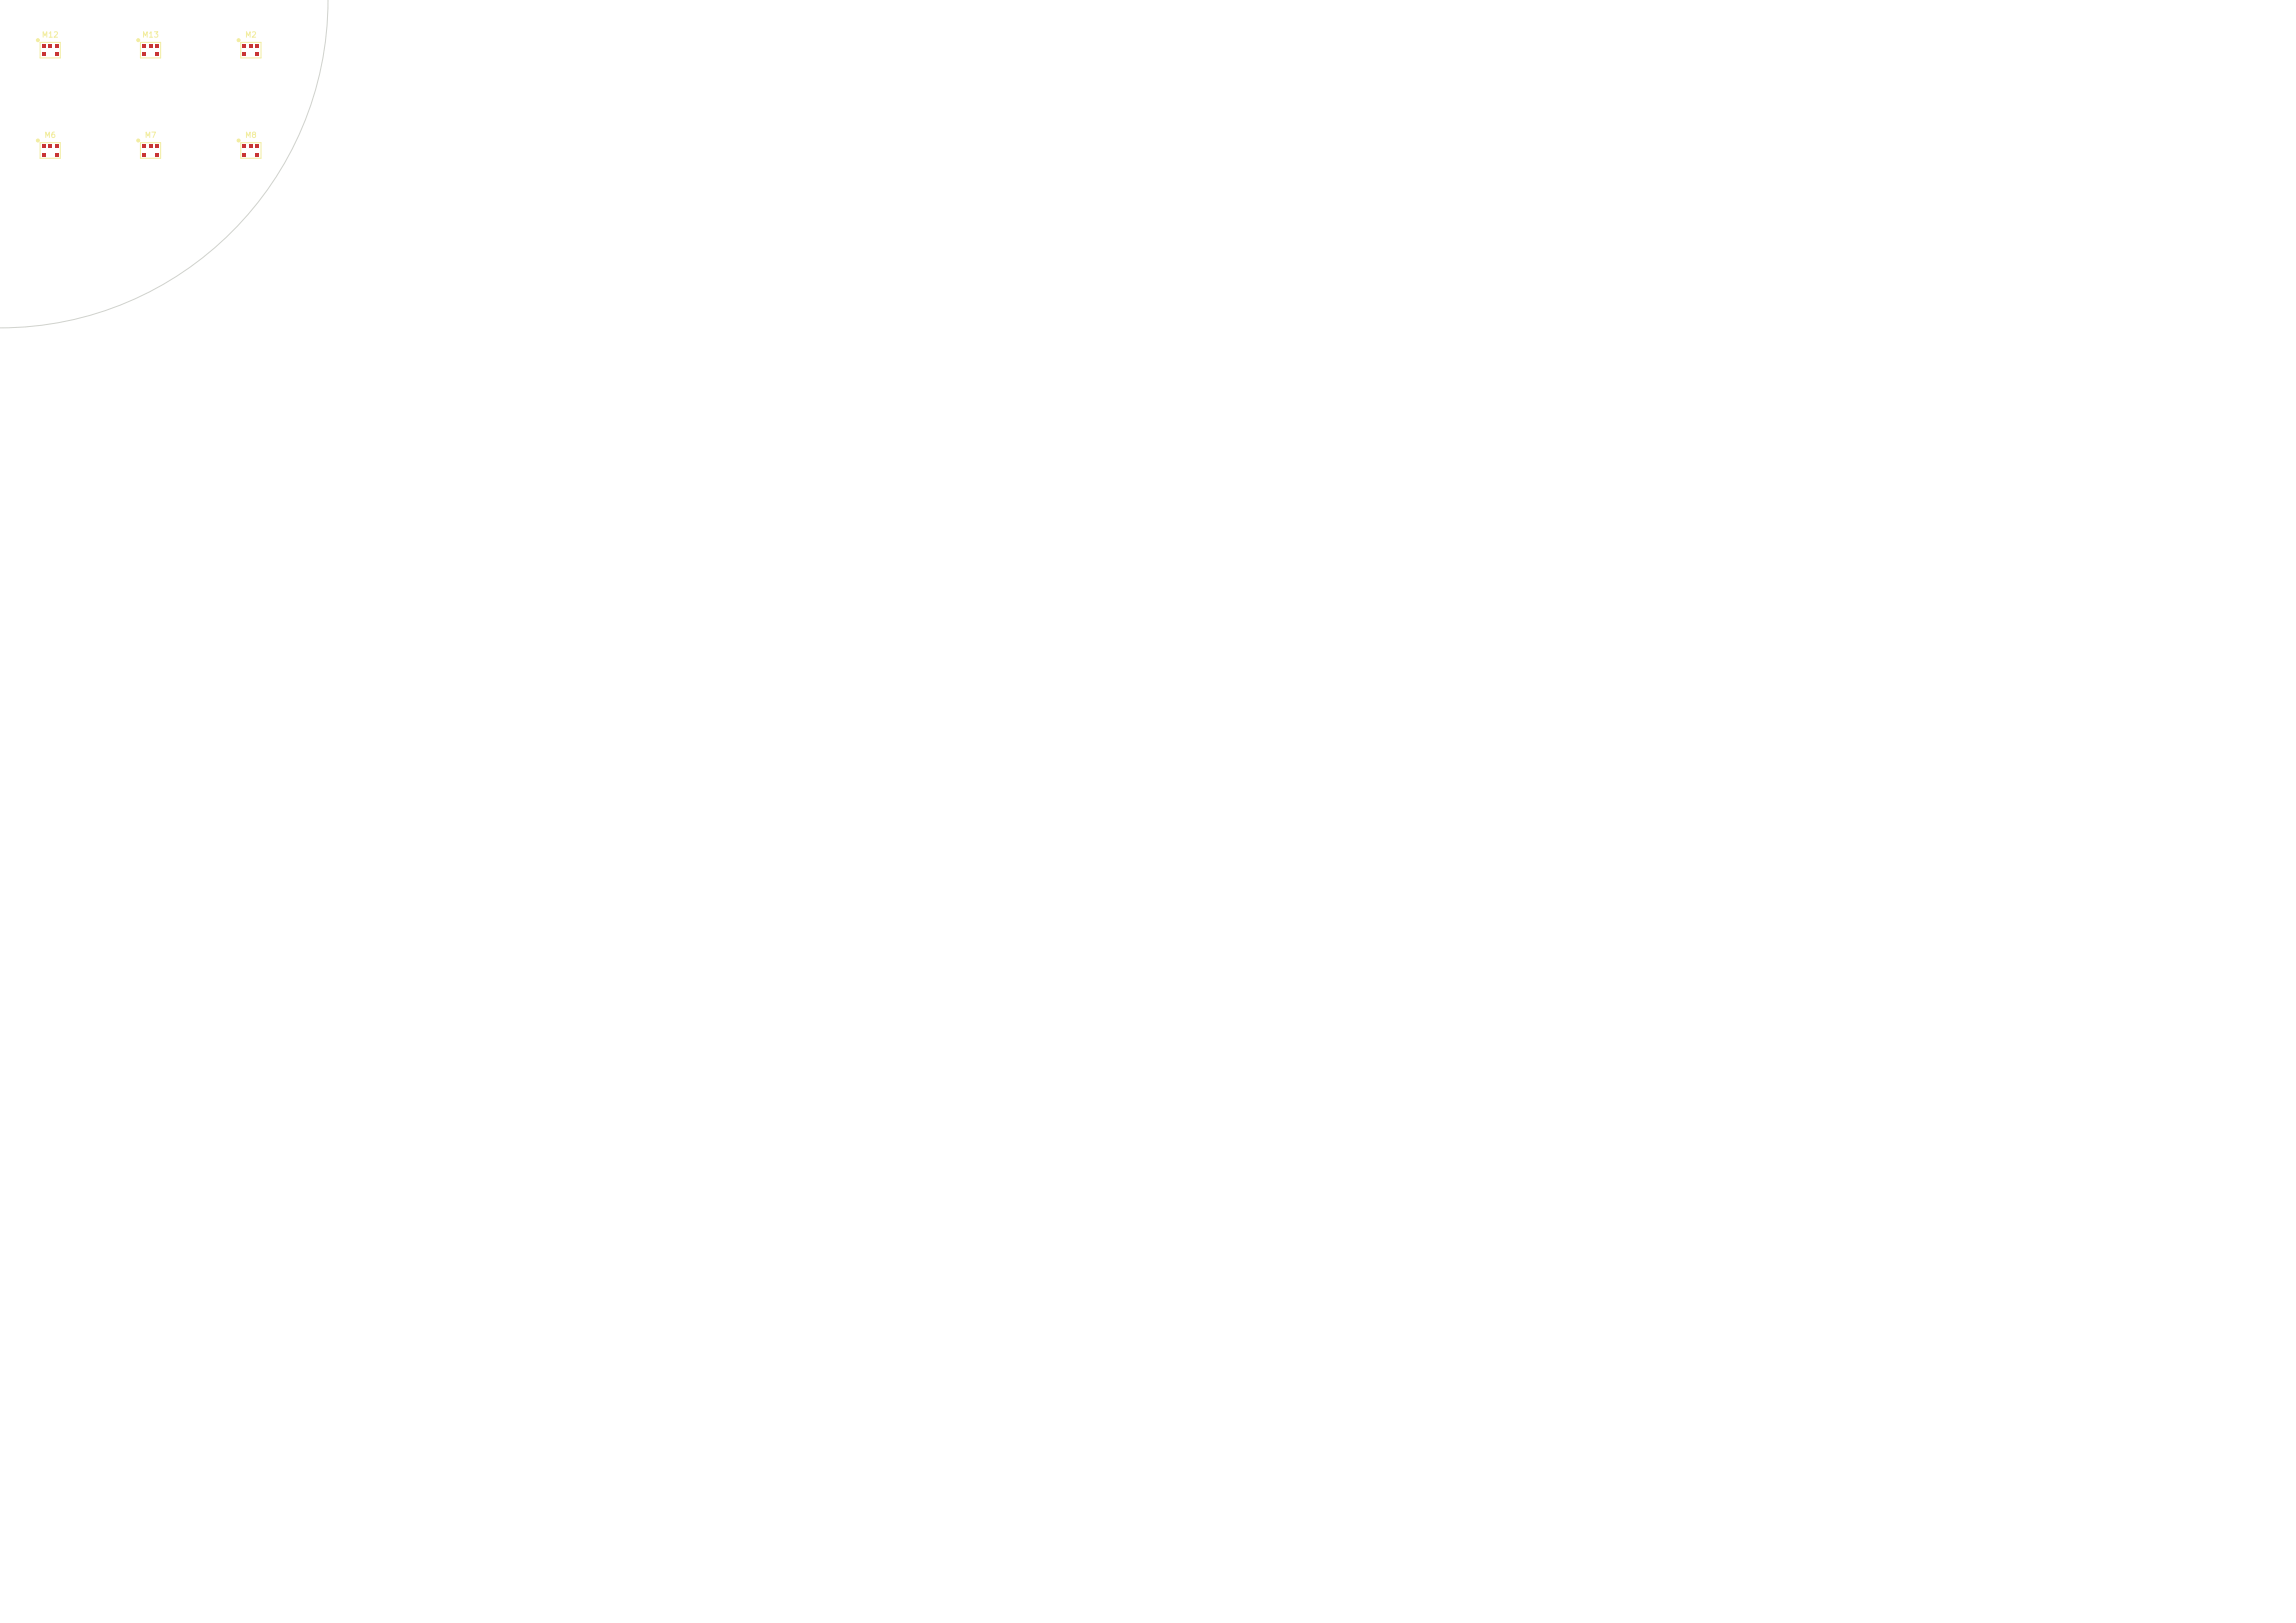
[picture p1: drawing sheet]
<svg xmlns="http://www.w3.org/2000/svg" width="420mm" height="297mm" viewBox="0 0 420 297" stroke-linecap="round" stroke-linejoin="round" font-family="sans-serif">
<defs><g id="words">
<g font-size="1" fill="#f2eda1">
<text x="7.6" y="7.1">M12</text>
<text x="25.9" y="7.1">M13</text>
<text x="44.7" y="7.1">M2</text>
<text x="8" y="25.5">M6</text>
<text x="26.4" y="25.5">M7</text>
<text x="44.7" y="25.5">M8</text>
</g>
</g></defs>
<g fill="#c83434">
<path d="M7.7 9.6h.6v.6h-.6z"/>
<path d="M10.1 9.6h.6v.6h-.6z"/>
<path d="M10.1 8.1h.6v.6h-.6z"/>
<path d="M8.9 8.1h.6v.6h-.6z"/>
<path d="M7.7 8.1h.6v.6h-.6z"/>
<path d="M26 9.6h.6v.6h-.6z"/>
<path d="M28.4 9.6h.6v.6h-.6z"/>
<path d="M28.4 8.1h.6v.6h-.6z"/>
<path d="M27.2 8.1h.6v.6h-.6z"/>
<path d="M26 8.1h.6v.6h-.6z"/>
<path d="M44.4 9.6h.6v.6h-.6z"/>
<path d="M46.8 9.6h.6v.6h-.6z"/>
<path d="M46.8 8.1h.6v.6h-.6z"/>
<path d="M45.6 8.1h.6v.6h-.6z"/>
<path d="M44.4 8.1h.6v.6h-.6z"/>
<path d="M7.7 28h.6v.6h-.6z"/>
<path d="M10.1 28h.6v.6h-.6z"/>
<path d="M10.1 26.5h.6v.6h-.6z"/>
<path d="M8.9 26.5h.6v.6h-.6z"/>
<path d="M7.7 26.5h.6v.6h-.6z"/>
<path d="M26 28h.6v.6h-.6z"/>
<path d="M28.4 28h.6v.6h-.6z"/>
<path d="M28.4 26.5h.6v.6h-.6z"/>
<path d="M27.2 26.5h.6v.6h-.6z"/>
<path d="M26 26.5h.6v.6h-.6z"/>
<path d="M44.4 28h.6v.6h-.6z"/>
<path d="M46.8 28h.6v.6h-.6z"/>
<path d="M46.8 26.5h.6v.6h-.6z"/>
<path d="M45.6 26.5h.6v.6h-.6z"/>
<path d="M44.4 26.5h.6v.6h-.6z"/>
</g>
<path d="M7.3 7.8h3.7v2.8h-3.7zM25.7 7.8h3.7v2.8h-3.7zM44 7.8h3.7v2.8h-3.7zM7.3 26.1h3.7v2.9h-3.7zM25.7 26.1h3.7v2.9h-3.7zM44 26.1h3.7v2.9h-3.7z" fill="none" stroke="#f2eda1" stroke-width=".18"/>
<g fill="#f2eda1" stroke="#f2eda1" stroke-width=".18">
<circle cx="6.9" cy="7.4" r=".28"/>
<circle cx="25.3" cy="7.4" r=".28"/>
<circle cx="43.6" cy="7.4" r=".28"/>
<circle cx="6.9" cy="25.7" r=".27"/>
<circle cx="25.3" cy="25.7" r=".27"/>
<circle cx="43.6" cy="25.7" r=".27"/>
</g>
<path d="M60 0a60 60 0 0 1-60.1 60" fill="none" stroke="#d0d2cd" stroke-width=".18"/>
<use href="#words"/>
</svg>
